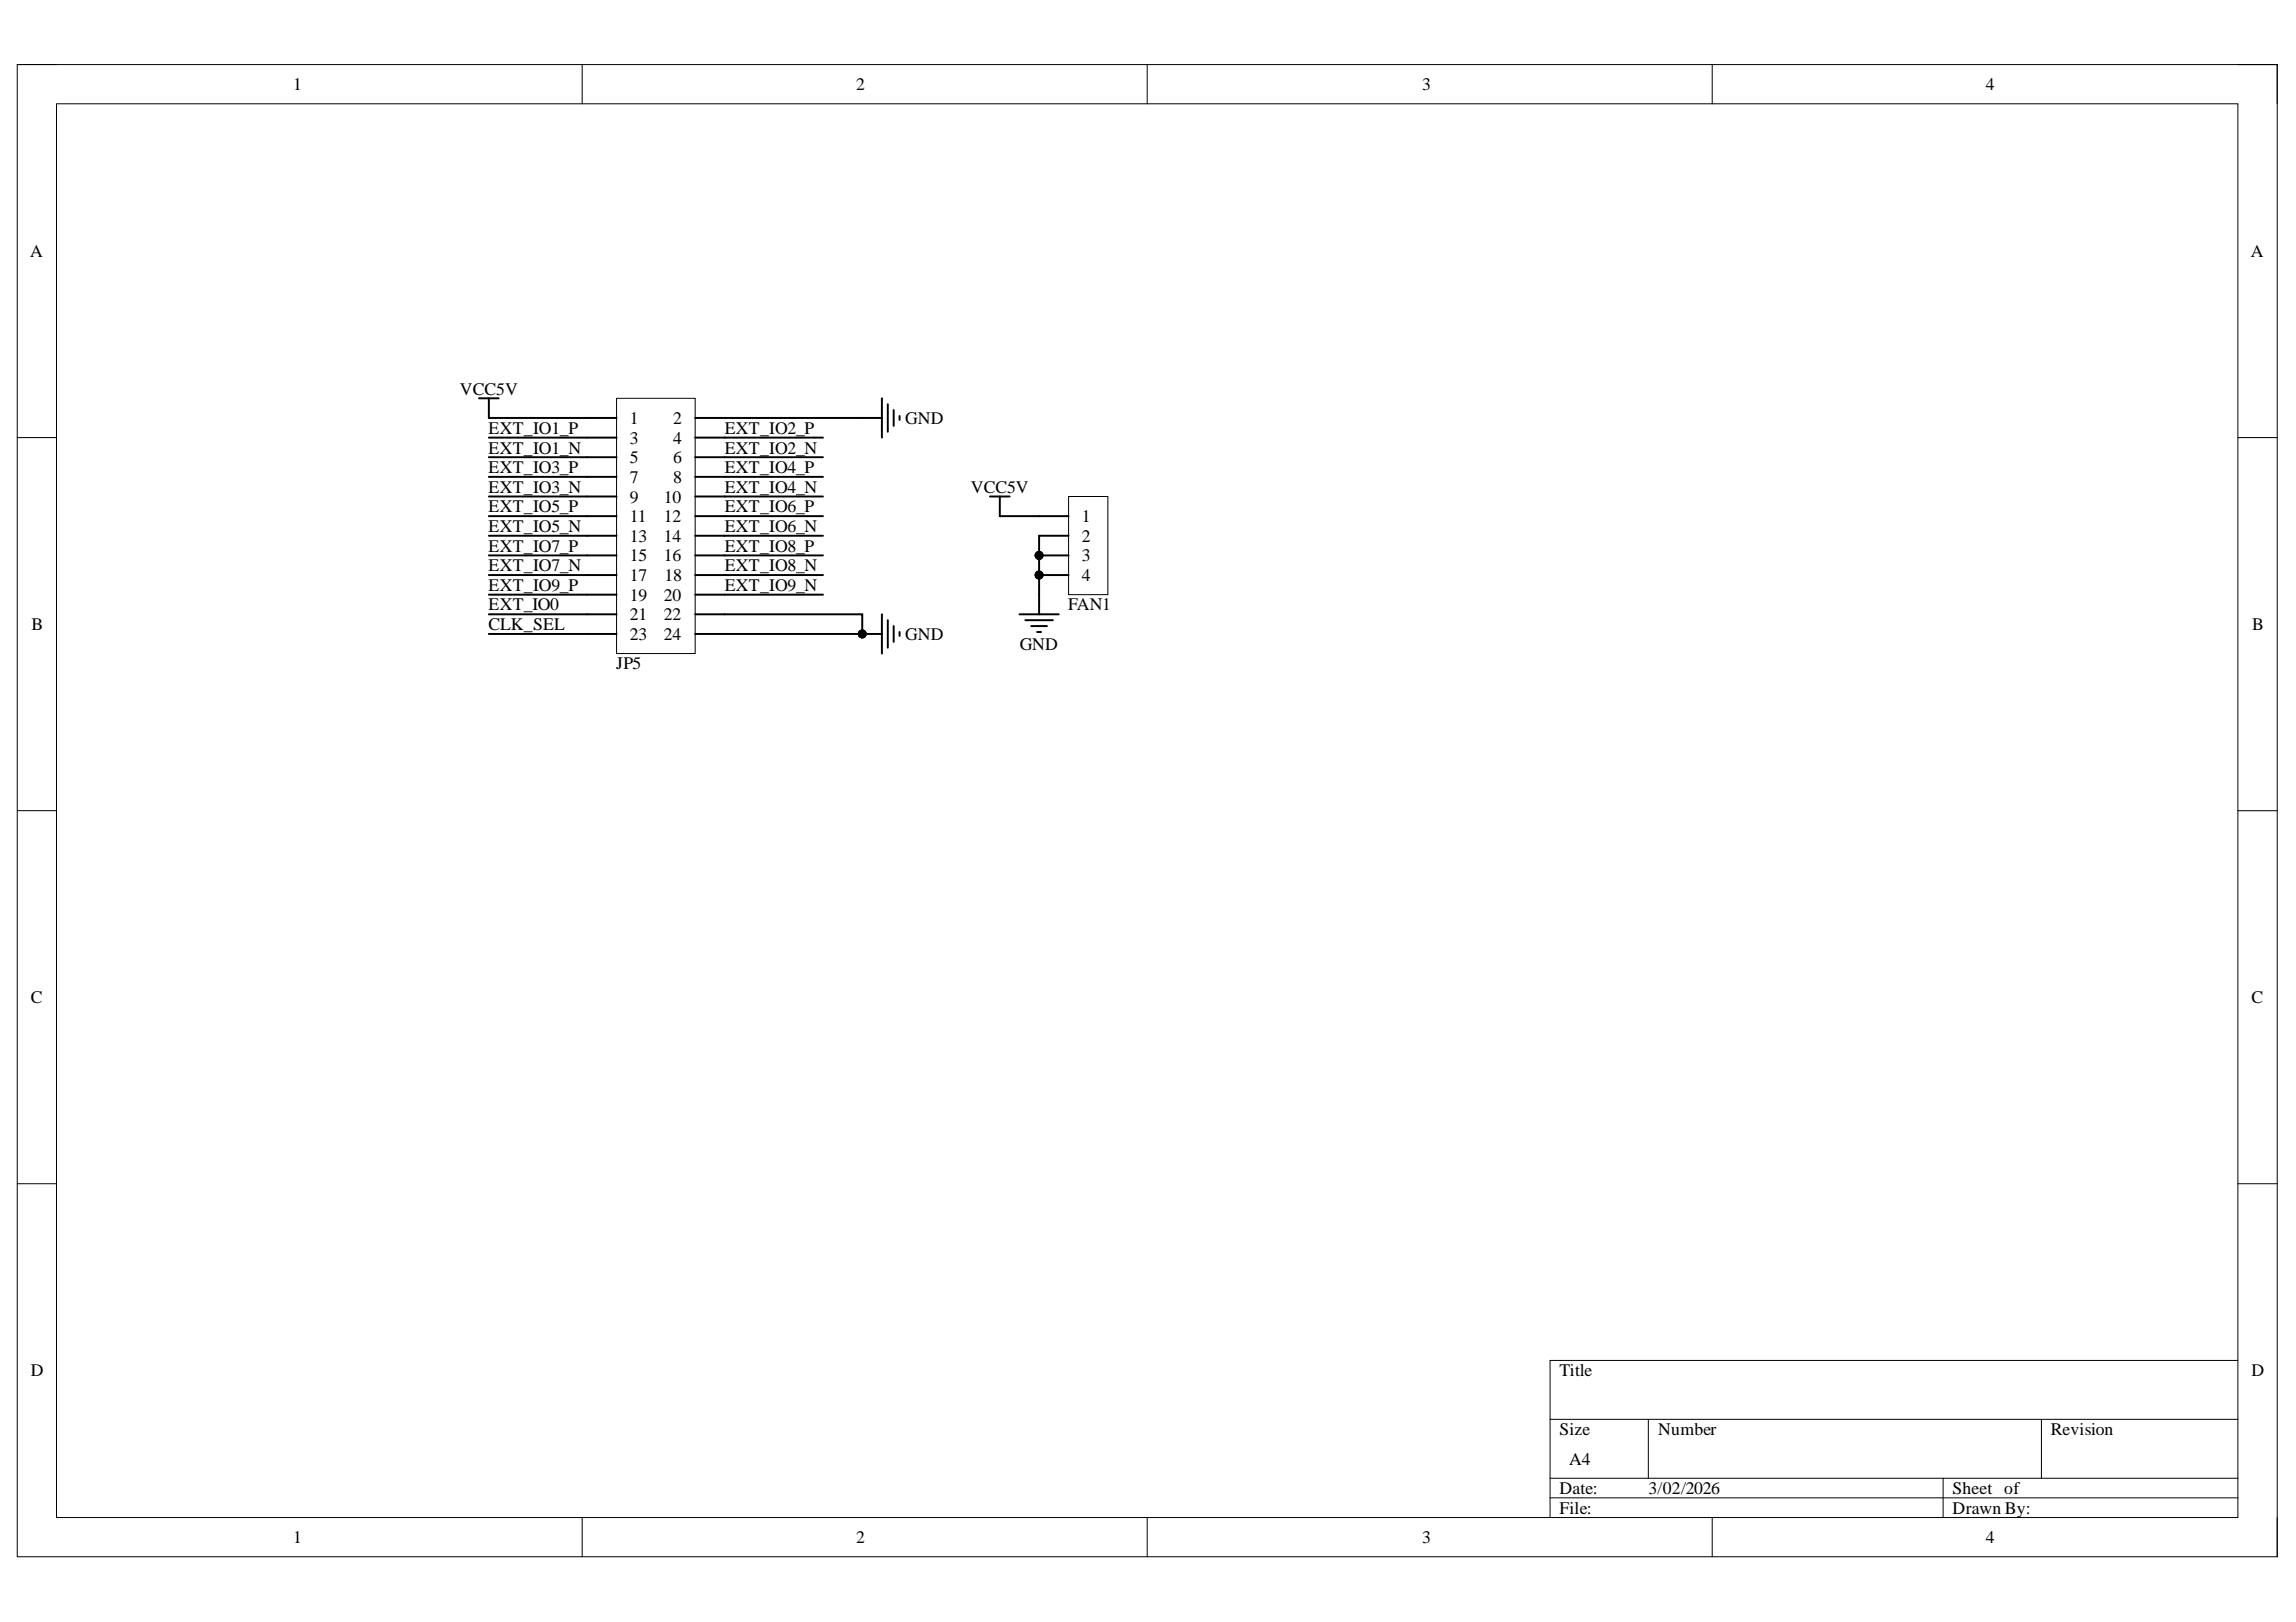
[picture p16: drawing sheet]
<svg xmlns="http://www.w3.org/2000/svg" width="297mm" height="210mm" viewBox="0 0 297 210" stroke-linecap="round" stroke-linejoin="round" font-family="sans-serif">
<defs><g id="words">
<g font-size="2.3">
<text x="37.9" y="11.7">1</text>
<text x="110.8" y="11.7">2</text>
<text x="184" y="11.7">3</text>
<text x="256.9" y="11.7">4</text>
<text x="3.9" y="33.3">A</text>
<text x="291.2" y="33.3">A</text>
<text x="59.5" y="51.1">VCC5V</text>
<text x="63.2" y="56.2">EXT_IO1_P</text>
<text x="63.2" y="58.7">EXT_IO1_N</text>
<text x="81.5" y="54.9">1</text>
<text x="81.5" y="57.4">3</text>
<text x="81.5" y="60">5</text>
<text x="87.1" y="54.9">2</text>
<text x="87.1" y="57.4">4</text>
<text x="87.1" y="60">6</text>
<text x="93.8" y="56.2">EXT_IO2_P</text>
<text x="93.8" y="58.7">EXT_IO2_N</text>
<text x="117.1" y="54.9">GND</text>
<text x="63.2" y="61.2">EXT_IO3_P</text>
<text x="63.2" y="63.8">EXT_IO3_N</text>
<text x="81.5" y="62.5">7</text>
<text x="81.5" y="65">9</text>
<text x="85.9" y="65">10</text>
<text x="87.1" y="62.5">8</text>
<text x="93.8" y="61.2">EXT_IO4_P</text>
<text x="93.8" y="63.8">EXT_IO4_N</text>
<text x="125.6" y="63.8">VCC5V</text>
<text x="63.2" y="66.3">EXT_IO5_P</text>
<text x="63.2" y="68.8">EXT_IO5_N</text>
<text x="63.2" y="71.4">EXT_IO7_P</text>
<text x="81.5" y="67.6">11</text>
<text x="81.5" y="70.1">13</text>
<text x="85.9" y="67.6">12</text>
<text x="85.9" y="70.1">14</text>
<text x="93.8" y="66.3">EXT_IO6_P</text>
<text x="93.8" y="68.8">EXT_IO6_N</text>
<text x="93.8" y="71.4">EXT_IO8_P</text>
<text x="140" y="67.6">1</text>
<text x="140" y="70.1">2</text>
<text x="63.2" y="73.9">EXT_IO7_N</text>
<text x="63.2" y="76.5">EXT_IO9_P</text>
<text x="81.5" y="72.6">15</text>
<text x="81.5" y="75.2">17</text>
<text x="81.5" y="77.7">19</text>
<text x="85.9" y="72.6">16</text>
<text x="85.9" y="77.7">20</text>
<text x="86" y="75.2">18</text>
<text x="93.8" y="73.9">EXT_IO8_N</text>
<text x="93.8" y="76.5">EXT_IO9_N</text>
<text x="140" y="72.6">3</text>
<text x="140" y="75.2">4</text>
<text x="4.1" y="81.5">B</text>
<text x="63.2" y="81.5">CLK_SEL</text>
<text x="63.2" y="79">EXT_IO0</text>
<text x="81.5" y="80.3">21</text>
<text x="81.5" y="82.8">23</text>
<text x="85.9" y="80.3">22</text>
<text x="85.9" y="82.8">24</text>
<text x="117.1" y="82.8">GND</text>
<text x="138.2" y="79">FAN1</text>
<text x="291.4" y="81.5">B</text>
<text x="79.7" y="86.6">JP5</text>
<text x="131.9" y="84.1">GND</text>
<text x="4" y="129.8">C</text>
<text x="291.3" y="129.8">C</text>
<text x="4" y="178.1">D</text>
<text x="201.8" y="178.1">Title</text>
<text x="291.3" y="178.1">D</text>
<text x="201.8" y="185.7">Size</text>
<text x="214.5" y="185.7">Number</text>
<text x="265.3" y="185.7">Revision</text>
<text x="203" y="189.5">A4</text>
<text x="201.8" y="193.3">Date:</text>
<text x="201.8" y="195.9">File:</text>
<text x="213.3" y="193.3">3/02/2026</text>
<text x="252.6" y="193.3">Sheet of</text>
<text x="252.6" y="195.9">Drawn By:</text>
<text x="37.9" y="199.7">1</text>
<text x="110.8" y="199.7">2</text>
<text x="184" y="199.7">3</text>
<text x="256.9" y="199.7">4</text>
</g>
</g></defs>
<path d="M2.2 8.4h292.4v193.1h-292.4z" fill="none" stroke="#000" stroke-width=".13"/>
<path d="M7.3 13.4h282.2v183h-282.2z" fill-rule="evenodd" fill="#fff"/>
<g fill="none" stroke="#000" stroke-width=".13">
<path d="M2.2 8.4h5.1M7.3 13.4h282.2v183h-282.2zM75.3 8.4v5M148.4 8.4v5M221.5 8.4v5M289.5 8.4h5.1v5M2.2 56.6h5.1M289.5 56.6h5.1M2.2 104.9h5.1M289.5 104.9h5.1M2.2 153.2h5.1M289.5 153.2h5.1"/>
<path d="M289.5 176.1h-89v20.3M75.3 196.4v5.1M148.4 196.4v5.1M200.5 183.7h89M200.5 191.3h89M200.5 193.8h89M213.3 183.7v7.6M221.5 196.4v5.1M251.4 191.3v5.1M264.1 183.7v7.6M294.6 196.4v5.1"/>
</g>
<path d="M128.1 64.3h2.5M129.3 64.3v2.5M131.9 79.5h5.1M134.4 77v2.5M132.7 80.3h3.5M133.4 81h2M134.2 81.8h.5" fill="none" stroke="#000" stroke-width=".25"/>
<path d="M79.8 51.5h10.1v33.1h-10.1z" fill-rule="evenodd" fill="#fff"/>
<g fill="none" stroke="#000" stroke-width=".13">
<path d="M79.8 51.5h10.1v33.1h-10.1z"/>
<circle cx="134.4" cy="71.9" r=".51"/>
<circle cx="134.4" cy="74.4" r=".51"/>
</g>
<g fill="none" stroke="#000" stroke-width=".25">
<path d="M76 54.1h3.8M76 56.6h3.8M76 59.2h3.8M89.9 54.1h3.9M89.9 56.6h3.9M89.9 59.2h3.9M76 61.7h3.8M76 64.3h3.8M76 66.8h3.8M76 69.3h3.8M76 71.9h3.8M76 74.4h3.8"/>
<path d="M76 77h3.8M76 79.5h3.8M89.9 61.7h3.9M89.9 64.3h3.9M89.9 66.8h3.9M89.9 69.3h3.9M89.9 71.9h3.9M89.9 74.4h3.9M89.9 77h3.9M89.9 79.5h3.9M76 82h3.8M89.9 82h3.9"/>
</g>
<g fill="#000">
<circle cx="134.4" cy="71.9" r=".51"/>
<circle cx="134.4" cy="74.4" r=".51"/>
</g>
<path d="M138.2 64.3h5.1v12.7h-5.1z" fill-rule="evenodd" fill="#fff"/>
<g fill="none" stroke="#000" stroke-width=".13">
<path d="M138.2 64.3h5.1v12.7h-5.1z"/>
<circle cx="134.4" cy="71.9" r=".51"/>
<circle cx="134.4" cy="74.4" r=".51"/>
<circle cx="111.6" cy="82" r=".51"/>
</g>
<g fill="none" stroke="#000" stroke-width=".25">
<path d="M62 51.5h2.5M63.2 51.5v2.6h12.8M63.2 56.6h12.8M63.2 59.2h12.8M93.8 54.1h20.3M93.8 56.6h12.7M93.8 59.2h12.7M114.1 51.5v5.1M114.9 52.3v3.6M115.6 53.1v2M116.4 53.8v.5M63.2 66.8h12.8"/>
<path d="M63.2 69.3h12.8M63.2 71.9h12.8M63.2 74.4h12.8M63.2 61.7h12.8M63.2 64.3h12.8M63.2 77h12.8M63.2 79.5h12.8M93.8 79.5h17.7v2.5M93.8 66.8h12.7M93.8 69.3h12.7M93.8 71.9h12.7M93.8 74.4h12.7"/>
<path d="M93.8 61.7h12.7M93.8 64.3h12.7M93.8 77h12.7M114.1 79.5v5.1M129.3 66.8h8.9M134.4 71.9h3.8M134.4 74.4h3.8M138.2 69.3h-3.8v7.7M63.2 82h12.8M93.8 82h20.3M114.9 80.3v3.5M115.6 81v2.1"/>
<path d="M116.4 81.8v.5"/>
</g>
<g fill="#000">
<circle cx="134.4" cy="71.9" r=".51"/>
<circle cx="134.4" cy="74.4" r=".51"/>
<circle cx="111.6" cy="82" r=".51"/>
</g>
<use href="#words"/>
</svg>
